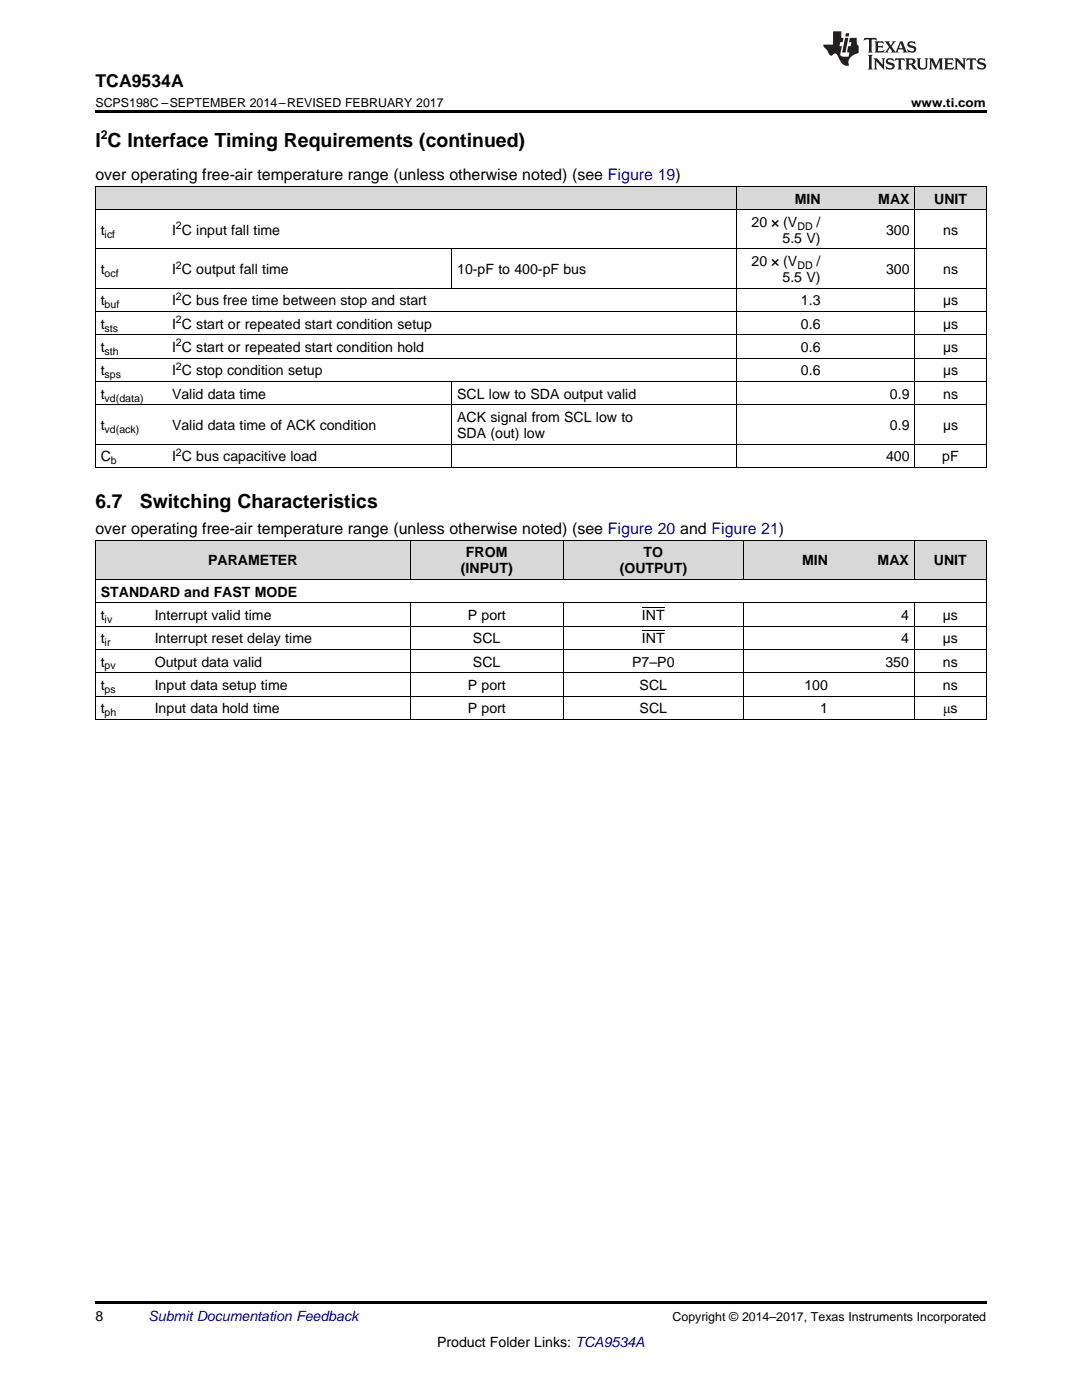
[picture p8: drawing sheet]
<svg xmlns="http://www.w3.org/2000/svg" width="216mm" height="279mm" viewBox="0 0 216 279" stroke-linecap="round" stroke-linejoin="round" font-family="sans-serif">
<defs><g id="words">
<g font-size="3.9">
<text x="19" y="29.3">I C Interface Timing Requirements (continued)</text>
<text x="19" y="101.4">6.7</text>
<text x="27.9" y="101.4">Switching Characteristics</text>
</g>
<text font-size="3.5" x="19" y="17.3">TCA9534A</text>
<g font-size="3.2">
<text x="19" y="36">over operating free-air temperature range (unless otherwise noted) (see Figure 19)</text>
<text x="19" y="106.6">over operating free-air temperature range (unless otherwise noted) (see Figure 20 and Figure 21)</text>
</g>
<g font-size="2.8">
<text x="158.6" y="40.6">MIN</text>
<text x="175.3" y="40.6">MAX</text>
<text x="186.4" y="40.6">UNIT</text>
<text x="20.1" y="46.9">t</text>
<text x="34.3" y="46.9">I C input fall time</text>
<text x="150" y="45.3">20 × (V</text>
<text x="162.9" y="45.3">/</text>
<text x="176.8" y="46.9">300</text>
<text x="188.2" y="46.9">ns</text>
<text x="150" y="53.1">20 × (V</text>
<text x="156.1" y="48.5">5.5 V)</text>
<text x="162.9" y="53.1">/</text>
<text x="20.1" y="54.7">t</text>
<text x="34.3" y="54.7">I C output fall time</text>
<text x="91.2" y="54.7">10-pF to 400-pF bus</text>
<text x="156.1" y="56.3">5.5 V)</text>
<text x="176.8" y="54.7">300</text>
<text x="188.2" y="54.7">ns</text>
<text x="20.1" y="61">t</text>
<text x="20.1" y="65.6">t</text>
<text x="34.3" y="61">I C bus free time between stop and start</text>
<text x="34.3" y="65.6">I C start or repeated start condition setup</text>
<text x="159.8" y="61">1.3</text>
<text x="159.8" y="65.6">0.6</text>
<text x="188.2" y="61">µs</text>
<text x="188.2" y="65.6">µs</text>
<text x="20.1" y="70.3">t</text>
<text x="34.3" y="70.3">I C start or repeated start condition hold</text>
<text x="159.8" y="70.3">0.6</text>
<text x="188.2" y="70.3">µs</text>
<text x="20.1" y="74.9">t</text>
<text x="34.3" y="74.9">I C stop condition setup</text>
<text x="159.8" y="74.9">0.6</text>
<text x="188.2" y="74.9">µs</text>
<text x="20.1" y="79.6">t</text>
<text x="34.3" y="79.6">Valid data time</text>
<text x="91.2" y="79.6">SCL low to SDA output valid</text>
<text x="177.6" y="79.6">0.9</text>
<text x="188.2" y="79.6">ns</text>
<text x="20.1" y="85.8">t</text>
<text x="34.3" y="85.8">Valid data time of ACK condition</text>
<text x="91.2" y="84.2">ACK signal from SCL low to</text>
<text x="91.2" y="87.4">SDA (out) low</text>
<text x="177.6" y="85.8">0.9</text>
<text x="188.2" y="85.8">µs</text>
<text x="20.1" y="92.1">C</text>
<text x="34.3" y="92.1">I C bus capacitive load</text>
<text x="176.8" y="92.1">400</text>
<text x="188" y="92.1">pF</text>
<text x="41.5" y="112.8">PARAMETER</text>
<text x="93" y="111.2">FROM</text>
<text x="128.4" y="111.2">TO</text>
<text x="160.1" y="112.8">MIN</text>
<text x="175.1" y="112.8">MAX</text>
<text x="186.3" y="112.8">UNIT</text>
<text x="20.1" y="119.1">STANDARD and FAST MODE</text>
<text x="92" y="114.4">(INPUT)</text>
<text x="123.6" y="114.4">(OUTPUT)</text>
<text x="20.1" y="123.7">t</text>
<text x="30.9" y="123.7">Interrupt valid time</text>
<text x="93.3" y="123.7">P port</text>
<text x="128.1" y="123.7">INT</text>
<text x="179.8" y="123.7">4</text>
<text x="188.1" y="123.7">µs</text>
<text x="20.1" y="128.4">t</text>
<text x="30.9" y="128.4">Interrupt reset delay time</text>
<text x="94.4" y="128.4">SCL</text>
<text x="128.1" y="128.4">INT</text>
<text x="179.8" y="128.4">4</text>
<text x="188.1" y="128.4">µs</text>
<text x="20.1" y="133">t</text>
<text x="20.1" y="137.7">t</text>
<text x="30.9" y="133">Output data valid</text>
<text x="30.9" y="137.7">Input data setup time</text>
<text x="93.3" y="137.7">P port</text>
<text x="94.4" y="133">SCL</text>
<text x="126.2" y="133">P7–P0</text>
<text x="127.6" y="137.7">SCL</text>
<text x="160.5" y="137.7">100</text>
<text x="176.7" y="133">350</text>
<text x="188.1" y="133">ns</text>
<text x="188.1" y="137.7">ns</text>
<text x="20.1" y="142.3">t</text>
<text x="30.9" y="142.3">Input data hold time</text>
<text x="93.3" y="142.3">P port</text>
<text x="127.6" y="142.3">SCL</text>
<text x="163.7" y="142.3">1</text>
<text x="188.2" y="142.3">μs</text>
<text x="19" y="263.6">8</text>
<text x="87.2" y="268.9">Product Folder Links: TCA9534A</text>
</g>
<text font-size="2.8" fill="#0000c8" x="29.6" y="263.6">Submit Documentation Feedback</text>
<g font-size="2.5">
<text x="19" y="21.4">SCPS198C –SEPTEMBER 2014–REVISED FEBRUARY 2017</text>
<text x="181.8" y="21.4">www.ti.com</text>
<text x="20.1" y="27.7">2</text>
<text x="134.2" y="263.6">Copyright © 2014–2017, Texas Instruments Incorporated</text>
</g>
<g font-size="2.1">
<text x="20.9" y="47.4">icf</text>
<text x="35.1" y="45.8">2</text>
<text x="159.1" y="45.9">DD</text>
<text x="35.1" y="53.6">2</text>
<text x="159.1" y="53.7">DD</text>
<text x="20.9" y="55.3">ocf</text>
<text x="35.1" y="59.8">2</text>
<text x="20.9" y="61.5">buf</text>
<text x="35.1" y="64.5">2</text>
<text x="20.9" y="66.2">sts</text>
<text x="20.9" y="70.8">sth</text>
<text x="35.1" y="69.1">2</text>
<text x="20.9" y="75.5">sps</text>
<text x="35.1" y="73.8">2</text>
<text x="20.9" y="80.2">vd(data)</text>
<text x="20.9" y="86.4">vd(ack)</text>
<text x="22.1" y="92.6">b</text>
<text x="35.1" y="90.9">2</text>
<text x="20.9" y="124.3">iv</text>
<text x="20.9" y="128.9">ir</text>
<text x="20.9" y="133.6">pv</text>
<text x="20.9" y="138.3">ps</text>
<text x="20.9" y="142.9">ph</text>
</g>
</g></defs>
<g fill="#d8d8d8">
<path d="M19 107.8h10.8v7.9h-10.8z"/>
<path d="M29.8 107.8h52.1v7.9h-52.1z"/>
<path d="M81.9 107.8h30.5v7.9h-30.5z"/>
<path d="M112.4 107.8h35.9v7.9h-35.9z"/>
<path d="M148.3 107.8h18v7.9h-18z"/>
<path d="M166.3 107.8h16.2v7.9h-16.2z"/>
<path d="M182.5 107.8h14.3v7.9h-14.3z"/>
<path d="M19 37.3h14.3v4.6h-14.3z"/>
<path d="M33.3 37.3h56.9v4.6h-56.9z"/>
<path d="M90.2 37.3h56.8v4.6h-56.8z"/>
<path d="M147 37.3h17.8v4.6h-17.8z"/>
<path d="M164.8 37.3h17.8v4.6h-17.8z"/>
<path d="M182.6 37.3h14.2v4.6h-14.2z"/>
</g>
<g fill="#000">
<path d="M19 22h177.8v.5h-177.8zM19 93.3h.2zM90.1 93.3h.1zM146.9 93.3h.1zM164.7 93.3h.1zM182.5 93.3h.1zM196.7 93.3h.1zM19 143.6h.2zM81.8 143.6h.1zM112.3 143.6h.1zM148.2 143.6h.1zM166.2 143.6h.1z"/>
<path d="M182.4 143.6h.1zM196.7 143.6h.1zM19 259.7h177.8v.5h-177.8z"/>
</g>
<g fill="none" stroke="#000" stroke-width=".2">
<path d="M19 37.2h177.8v56.1M19.1 37.2v56.1M147 37.2v56.1M182.5 37.2v56.1M19 57.5h177.8M19 49.7h177.8M19 41.9h177.8M90.1 49.7v7.9M19 76.1h177.8M19 71.5h177.8M19 66.8h177.8M19 62.2h177.8"/>
<path d="M90.1 76.2v17.1M19 93.3h177.8M19 88.6h177.8M19 80.8h177.8M19 115.6h177.8M19 107.8h177.8M19.1 107.8v35.8M81.8 107.8v7.9M112.4 107.8v7.9M148.3 107.8v7.9M182.4 107.8v7.9M196.8 107.8v35.8"/>
<path d="M19 138.9h177.8M19 134.2h177.8M19 129.6h177.8M19 124.9h177.8M19 120.3h177.8M81.8 120.3v23.3M112.4 120.3v23.3M148.3 120.3v23.3M182.4 120.3v23.3M19 143.6h177.8"/>
</g>
<g fill="#231f20">
<path d="M172.5 7.6l-.1 .5 .4-.2h.6v.1v2.1l-.2 .4h.9l-.2-.4v-2.1l.1-.1h.5l.5 .2-.2-.5zM174.5 8.3l.2 .3v1.5l-.2 .4h1.8l.2-.6a1.04 1.04 0 0 1-1.3 .2v-.7h.6l.3 .2v-.6l-.3 .2h-.6v-.6l.8-.1 .4 .3-.2-.5zM176.5 8.3l.9 1.1-.9 1.1h.8l-.2-.2 .4-.7 .5 .7-.2 .2h1.5l-.2-.2 .2-.4h.9l.1 .4-.2 .2h1l-.3-.3-.7-1.9h-.5l-.9 2-.8-1 .9-1h-.8l.1 .3-.4 .5-.3-.6 .1-.2zM179.7 8.6l.4 1h-.7zM181.3 8.4a.63 .63 0 0 0-.2 .7 .63 .63 0 0 0 .6 .4l.6 .2 .1 .2a.75 .75 0 0 1-.7 .4 .75 .75 0 0 1-.6-.5l.1 .7 .1-.1a1.11 1.11 0 0 0 1.5-.6 1.13 1.13 0 0 0-1.2-.8l-.1-.4a1.04 1.04 0 0 1 1.2 .2l-.2-.5-.2 .1-.4-.2zM173.2 10.9l.2 .4v2.2l-.2 .4h1l-.3-.4v-2.2l.3-.4zM174.3 11.6l.3 .4v1.5l-.3 .4h.8l-.2-.4v-1.3l1.5 1.7v-1.9l.2-.4h-.7l.2 .4v.9l-1.1-1.3zM177 11.8a.62 .62 0 0 0-.2 .7 .62 .62 0 0 0 .6 .4l.6 .1 .1 .3a.76 .76 0 0 1-.7 .3 .76 .76 0 0 1-.7-.4l.2 .7 .1-.1a1.11 1.11 0 0 0 1.5-.6 1.13 1.13 0 0 0-1.2-.8l-.1-.4a1.04 1.04 0 0 1 1.2 .2l-.2-.6-.2 .1-.5-.1zM178.7 11.6l-.2 .6a.61 .61 0 0 1 .8-.3v1.6l-.2 .4h.9l-.2-.4v-1.6a.63 .63 0 0 1 .7 .3l-.1-.6zM180.6 11.6l.3 .4v1.5l-.3 .4h1l-.2-.2-.1-.8 .6 .2a.76 .76 0 0 0 1.2 .7l-1-1a.58 .58 0 0 0 .6-.5 .58 .58 0 0 0-.5-.6zM181.4 11.9h.1a.45 .45 0 0 1 .5 .1 .45 .45 0 0 1 .1 .5l-.8 .2zM182.9 11.6l.2 .2a2.17 2.17 0 0 0 .3 1.9 .99 .99 0 0 0 1.6-.6v-1.1l.2-.4h-.7l.2 .2a1.92 1.92 0 0 1-.2 1.8 .6 .6 0 0 1-.9-.5v-1.1l.2-.4zM185.4 11.6l.2 .4v1.5l-.2 .4h.7l-.2-.4v-1.4l.8 1.8 .8-1.8v1.4l-.2 .4h.9l-.2-.4v-1.5l.2-.4h-.8l-.6 1.5-.6-1.5zM188.4 11.6l.2 .4v1.5l-.2 .4h1.8l.1-.6a1.04 1.04 0 0 1-1.2 .1v-.6h.5l.4 .2v-.6l-.4 .2h-.5v-.7h.8l.3 .3-.1-.6zM190.5 11.6l.2 .4v1.5l-.2 .4h.7l-.2-.4v-1.3l1.5 1.7v-1.9l.2-.4h-.7l.2 .4v.9l-1.1-1.3zM192.9 11.6l-.1 .6a.61 .61 0 0 1 .7-.3l.1 1.6-.3 .4h1l-.3-.4 .1-1.6a.63 .63 0 0 1 .7 .3l-.1-.6zM195.2 11.8a.62 .62 0 0 0-.2 .7 .62 .62 0 0 0 .6 .4l.6 .1 .1 .3a.76 .76 0 0 1-.7 .3 .76 .76 0 0 1-.6-.4l.1 .7 .1-.1a1.11 1.11 0 0 0 1.6-.6 1.13 1.13 0 0 0-1.3-.8l-.1-.4a1.04 1.04 0 0 1 1.2 .2l-.1-.6-.2 .1-.5-.1z"/>
<path d="M166.2 6.3v2.6h-1.9v.4l.8 .9a.91 .91 0 0 0 1 .8 .56 .56 0 0 1 .5-.3 .56 .56 0 0 1 .5 .3l.4 .8a1.53 1.53 0 0 0 1.9 1.2 1.54 1.54 0 0 1 1-2.1l.9-.3v-1.4a1.52 1.52 0 0 1-.4-1.6h-1.3l-.2 .8h.5l-.2 .8h-.5l-.1 1v.2l.4 .1-.2 .8a1.93 1.93 0 0 1-1.6-.3l.3-1.8h-.5l.2-.8h.4l.2-.8h-.4v-1.3zM168.6 7.6l-.6 2.9h.7l.6-2.9zM168.8 6.6l-.1 .7h.6l.2-.7z"/>
</g>
<path d="M128.1 125.9h4.5M128.1 121.2h4.5" fill="none" stroke="#000" stroke-width=".2"/>
<use href="#words"/>
</svg>
